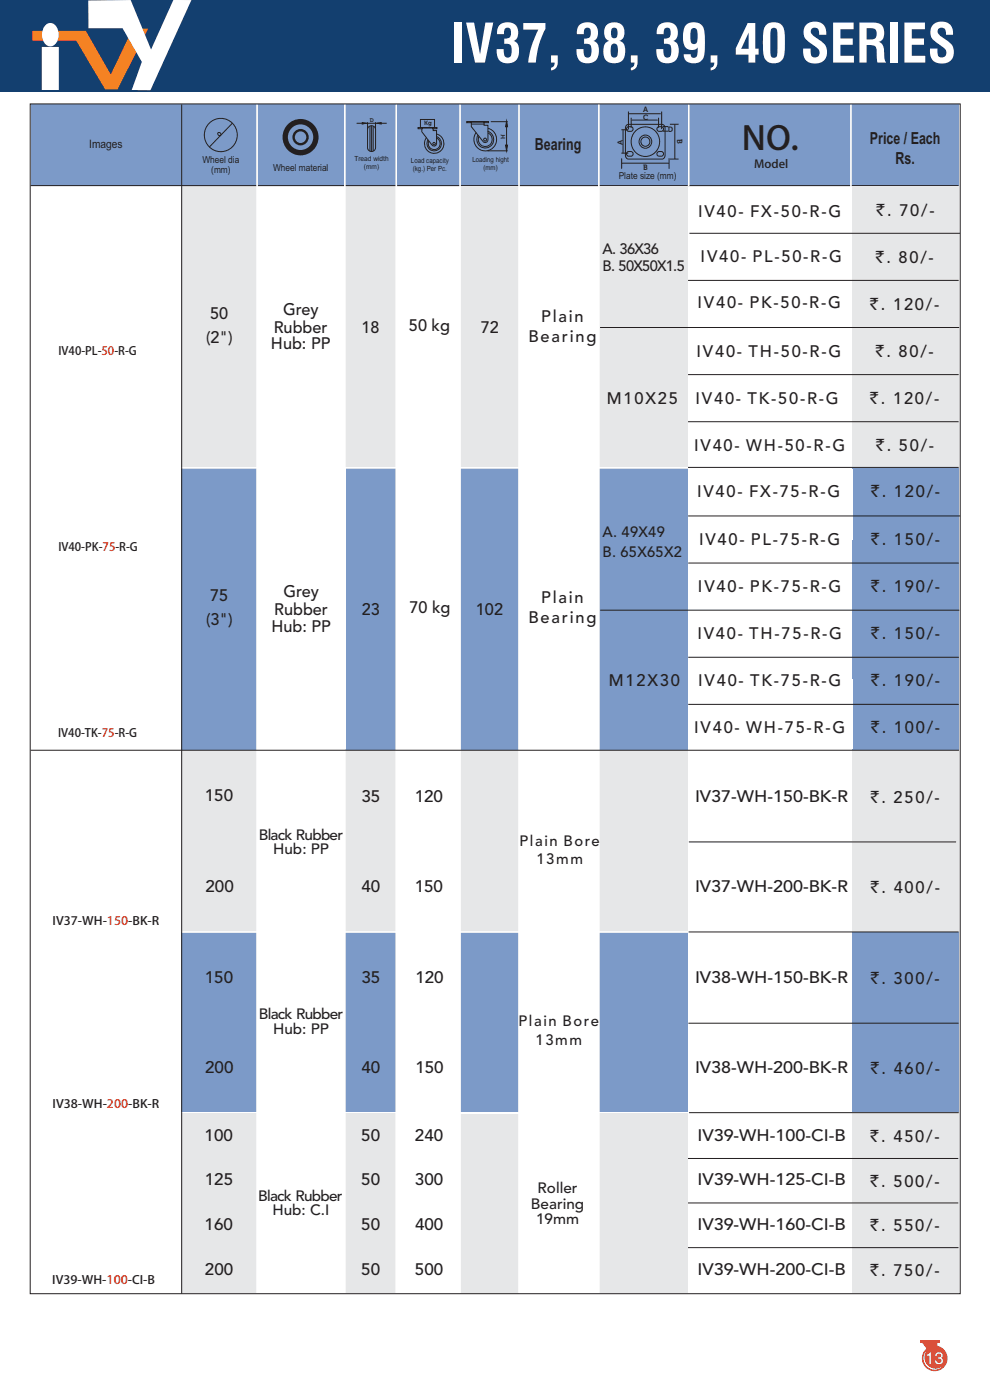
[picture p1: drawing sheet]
<svg xmlns="http://www.w3.org/2000/svg" width="210mm" height="297mm" viewBox="0 0 210 297" stroke-linecap="round" stroke-linejoin="round" font-family="sans-serif">
<defs><g id="words">
<text font-size="11.3" fill="#fff" x="95.7" y="13.3">IV37, 38, 39, 40 SERIES</text>
<text font-size="6.9" fill="#231f20" x="157.4" y="31.9">NO.</text>
<g font-size="3.5" fill="#231f20">
<text x="113.5" y="31.9">Bearing</text>
<text x="184.5" y="30.7">Price / Each</text>
<text x="190" y="34.7">Rs.</text>
<text x="148.1" y="46.1">IV40- FX-50-R-G</text>
<text x="185.9" y="45.7">`. 70/-</text>
<text x="148.6" y="55.7">IV40- PL-50-R-G</text>
<text x="185.8" y="55.7">`. 80/-</text>
<text x="148" y="65.4">IV40- PK-50-R-G</text>
<text x="184.6" y="65.7">`. 120/-</text>
<text x="44.6" y="67.8">50</text>
<text x="58.1" y="70.7">Rubber</text>
<text x="60.1" y="66.8">Grey</text>
<text x="76.7" y="70.6">18</text>
<text x="86.8" y="70.2">50 kg</text>
<text x="102" y="70.6">72</text>
<text x="114.8" y="68.3">Plain</text>
<text x="43.7" y="72.8">(2&quot;)</text>
<text x="57.5" y="74.1">Hub: PP</text>
<text x="112.1" y="72.5">Bearing</text>
<text x="147.8" y="75.7">IV40- TH-50-R-G</text>
<text x="185.8" y="75.8">`. 80/-</text>
<text x="128.7" y="85.7">M10X25</text>
<text x="147.5" y="85.7">IV40- T</text>
<text x="160.9" y="85.7">K-50-R-G</text>
<text x="184.6" y="85.7">`</text>
<text x="186.8" y="85.7">. 120/-</text>
<text x="147.3" y="95.7">IV40- WH-50-R-G</text>
<text x="185.8" y="95.7">`. 50/-</text>
<text x="147.9" y="105.5">IV40- FX-75-R-G</text>
<text x="184.8" y="105.5">`. 120/-</text>
<text x="148.3" y="115.6">IV40- PL-75-R-G</text>
<text x="184.8" y="115.6">`. 150/-</text>
<text x="148.1" y="125.6">IV40- PK-75-R-G</text>
<text x="184.8" y="125.6">`. 190/-</text>
<text x="44.6" y="127.5">75</text>
<text x="58.1" y="130.6">Rubber</text>
<text x="60.1" y="126.7">Grey</text>
<text x="76.7" y="130.4">23</text>
<text x="86.9" y="130">70 kg</text>
<text x="101" y="130.5">102</text>
<text x="114.8" y="128">Plain</text>
<text x="43.7" y="132.5">(3&quot;)</text>
<text x="57.6" y="134">Hub: PP</text>
<text x="112.1" y="132.2">Bearing</text>
<text x="147.9" y="135.6">IV40- TH-75-R-G</text>
<text x="184.8" y="135.6">`. 150/-</text>
<text x="129.1" y="145.5">M12X30</text>
<text x="148.1" y="145.5">IV40- TK-75-R-G</text>
<text x="184.8" y="145.5">`. 190/-</text>
<text x="147.3" y="155.6">IV40- WH-75-R-G</text>
<text x="184.8" y="155.5">`. 100/-</text>
<text x="43.5" y="170">150</text>
<text x="76.7" y="170.1">35</text>
<text x="88" y="170.1">120</text>
<text x="147.4" y="170.1">IV37-WH-150-BK-R</text>
<text x="184.7" y="170.3">`. 250/-</text>
<text x="43.6" y="189.1">200</text>
<text x="76.7" y="189.1">40</text>
<text x="88" y="189.1">150</text>
<text x="147.4" y="189.2">IV37-WH-200-BK-R</text>
<text x="184.7" y="189.4">`. 400/-</text>
<text x="43.5" y="208.5">150</text>
<text x="76.7" y="208.5">35</text>
<text x="88.1" y="208.5">120</text>
<text x="147.4" y="208.5">IV38-WH-150-BK-R</text>
<text x="184.7" y="208.7">`. 300/-</text>
<text x="43.5" y="227.5">200</text>
<text x="76.7" y="227.5">40</text>
<text x="88.1" y="227.5">150</text>
<text x="147.4" y="227.6">IV38-WH-200-BK-R</text>
<text x="184.7" y="227.8">`. 460/-</text>
<text x="43.4" y="242">100</text>
<text x="76.6" y="242">50</text>
<text x="88" y="242">240</text>
<text x="147.9" y="242">IV39-WH-100-CI-B</text>
<text x="184.7" y="242.3">`. 450/-</text>
<text x="43.5" y="251.5">125</text>
<text x="76.6" y="251.5">50</text>
<text x="88" y="251.5">300</text>
<text x="147.9" y="251.5">IV39-WH-125-CI-B</text>
<text x="184.7" y="251.7">`. 500/-</text>
<text x="43.4" y="260.9">160</text>
<text x="76.6" y="260.9">50</text>
<text x="88" y="260.9">400</text>
<text x="147.9" y="261">IV39-WH-160-CI-B</text>
<text x="184.7" y="261.2">`. 550/-</text>
<text x="43.5" y="270.4">200</text>
<text x="76.6" y="270.4">50</text>
<text x="88" y="270.4">500</text>
<text x="147.9" y="270.4">IV39-WH-200-CI-B</text>
<text x="184.7" y="270.7">`. 750/-</text>
</g>
<text font-size="3.5" fill="#fff" x="196.3" y="289.4">13</text>
<g font-size="3.2" fill="#231f20">
<text x="127.8" y="53.8">A. 36X36</text>
<text x="127.8" y="57.6">B. 50X50X1.5</text>
<text x="127.8" y="114">A. 49X49</text>
<text x="127.8" y="118.3">B. 65X65X2</text>
<text x="54.9" y="178.1">Black Rubber</text>
<text x="110.2" y="179.6">Plain Bore</text>
<text x="57.9" y="181.2">Hub: PP</text>
<text x="113.8" y="183.4">13mm</text>
<text x="54.9" y="216.2">Black Rubber</text>
<text x="57.9" y="219.4">Hub: PP</text>
<text x="110" y="217.8">Plain Bore</text>
<text x="113.6" y="221.6">13mm</text>
<text x="54.8" y="254.8">Black Rubber</text>
<text x="57.8" y="257.8">Hub: C.I</text>
<text x="112.6" y="256.4">Bearing</text>
<text x="114" y="253">Roller</text>
<text x="113.7" y="259.7">19mm</text>
</g>
<g font-size="2.5" fill="#231f20">
<text x="18.9" y="31.4">Images</text>
<text x="12.4" y="75.3">IV40-PL-50-R-G</text>
<text x="12.4" y="116.8">IV40-PK-75-R-G</text>
<text x="12.3" y="156.3">IV40-TK-75-R-G</text>
<text x="11.2" y="196.3">IV37-WH-150-BK-R</text>
<text x="11.2" y="235">IV38-WH-200-BK-R</text>
<text x="11.1" y="272.3">IV39-WH-100-CI-B</text>
</g>
<text font-size="2.4" fill="#231f20" x="160" y="35.7">Model</text>
<g font-size="2" fill="#231f20">
<text x="43" y="34.5">Wheel dia</text>
<text x="44.8" y="36.8">(mm)</text>
<text x="57.9" y="36.3">Wheel material</text>
<text x="131.3" y="38">Plate size (mm)</text>
</g>
<g font-size="1.6" fill="#231f20">
<text x="136.5" y="23.8">A</text>
<text x="136.5" y="25.4">C</text>
<text x="141.7" y="28">D</text>
<text x="143.6" y="29.6" transform="rotate(90 143.6 29.6)">B</text>
<text x="132.1" y="30.7" transform="rotate(-90 132.1 30.7)">A</text>
<text x="136.4" y="36.1">B</text>
</g>
<g font-size="1.5" fill="#231f20">
<text x="75.2" y="34.2">Tread width</text>
<text x="77.2" y="35.9">(mm)</text>
<text x="87.2" y="34.5">Load capacity</text>
<text x="100.2" y="34.5">Loading hight</text>
<text x="87.6" y="36.2">(kg.) Per Pc.</text>
<text x="102.6" y="36.1">(mm)</text>
</g>
<g font-size="1.3" fill="#231f20">
<text x="90" y="26.5">Kg</text>
<text x="107.1" y="29.4" transform="rotate(-90 107.1 29.4)">H</text>
</g>
<text font-size="1.1" fill="#231f20" x="78.4" y="25.9">D</text>
</g></defs>
<path d="M0 0h210v19.5h-210z" fill-rule="evenodd" fill="#133f6f"/>
<path d="M6.8 6.6h11.4l5.3 9.2 4.6-9.7h3.3l-6.5 12.9h-2.6l-6.1-10.4h-9.4z" fill-rule="evenodd" fill="#f5821f"/>
<g fill="#fff">
<path d="M18.7 .1l9-.1 4.3 10.5 4.8-10.5h3.8l-8.7 19.1h-4l2.2-6-4.1-7.1h-7.2z" fill-rule="evenodd"/>
<path d="M9.8 5.2a1.53 1.53 0 0 1 2.4 .9 2.59 2.59 0 0 1-1.5 3.7 2.59 2.59 0 0 1-1.6-3.7zM8.9 10h3.6v9.1h-3.6z" fill-rule="evenodd"/>
</g>
<path d="M180.7 99.2h22.6v59.9h-22.6z" fill-rule="evenodd" fill="#7c9ac8"/>
<g fill="#fff">
<path d="M146.3 255.2h34.3v9.5h-34.3z" fill-rule="evenodd"/>
<path d="M54.6 39.3h18.6v59.7h-18.6z" fill-rule="evenodd"/>
</g>
<path d="M73.3 99.2h10.7v60h-10.7z" fill-rule="evenodd" fill="#7c9ac8"/>
<path d="M73.3 39.5h10.7v59.7h-10.7z" fill-rule="evenodd" fill="#e6e7e8"/>
<path d="M6.5 22.2h196.8v17.2h-196.8z" fill-rule="evenodd" fill="#7c9ac8"/>
<path d="M38.5 39.5h16v59.6h-16z" fill-rule="evenodd" fill="#e6e7e8"/>
<g fill="#fff">
<path d="M160.3 84.3h26.2v14.7h-26.2z" fill-rule="evenodd"/>
<path d="M146.3 39.5h34.7v14.9h-34.7z" fill-rule="evenodd"/>
</g>
<g fill="none" stroke="#231f20" stroke-width=".21">
<path d="M49.3 26.1l-4.9 5.1M131.8 27.5h1.5M131.8 32.5h1.5M131.9 34.6h10M131.9 33.6v2.2M132.2 27.5v5M132.9 26.6l.4-.2h7.1a.74 .74 0 0 1 .7 .8v5.8a.73 .73 0 0 1-.7 .8h-7.1a.73 .73 0 0 1-.6-.8v-5.8zM133 27.1a.9 .9 0 0 1 1.2 0v.5a.9 .9 0 0 1-1.2 0zM133.1 32.2a.97 .97 0 0 1 1.1 .2v.5a.9 .9 0 0 1-1.2 0l-.1-.3zM133.3 23.7v3.7M133.4 24.1h6.8M133.9 25v2.1"/>
<path d="M134 25.5h5.5M135 27.6a3.1 3.1 0 0 1 4.1 .4 3.1 3.1 0 0 1 0 4.1 3.1 3.1 0 0 1-4.1 .4 3.2 3.2 0 0 1 0-4.9zM139.4 32.4a.9 .9 0 0 1 1.3 0v.5a.9 .9 0 0 1-1.3 0zM139.6 26.9a.97 .97 0 0 1 1.1 .2v.5a.9 .9 0 0 1-1.3 0v-.3zM139.7 25v2.1M140.3 23.7v3.7M140.6 26.8h1.1M140.6 27.8h1.1M141.9 33.6v2.2M142.1 26.4h1.8M142.1 33.7h1.8M143.1 26.4v7.3"/>
<circle cx="46.5" cy="28.5" r=".35"/>
<circle cx="46.8" cy="28.6" r="3.5"/>
<circle cx="136.9" cy="30" r="1.37"/>
<circle cx="136.9" cy="30" r=".97"/>
</g>
<g fill="#231f20">
<path d="M59.9 29.1a3.8 3.8 0 0 1 7.7 0 3.8 3.8 0 0 1-7.7 0zM61 29.1a2.75 2.75 0 0 1 5.5 0 2.75 2.75 0 0 1-5.5 0z" fill-rule="evenodd"/>
<path d="M62 29.1a1.75 1.75 0 0 1 3.5 0 1.75 1.75 0 0 1-3.5 0zM62.5 29.1a1.25 1.25 0 0 1 2.5 0 1.25 1.25 0 0 1-2.5 0z" fill-rule="evenodd"/>
</g>
<g fill="none" stroke="#231f20" stroke-width=".21">
<path d="M38.5 39.4h164.8M75.6 26.1h6.4M78 25.9v1.5M78.2 26.9l.6-.2a.83 .83 0 0 1 .9 .8v3.8a.85 .85 0 0 1-.9 .8 .85 .85 0 0 1-.8-.8v-3.8zM78.5 26.7v5.4M78.8 26.7v5.4M79.2 26.7v5.4M79.7 25.9v1.5M88.7 27.1h4v.2h-.9v-.2h-2.2v.2h-.9zM89.2 25.3h3v1.8h-3zM89.5 27.3v.6l2.2 2.9 .2 .2a.54 .54 0 0 0 .7-.6v-2.7h-.7v-.4M92.5 28.4a2.08 2.08 0 0 1 1.6 2.8 2.08 2.08 0 0 1-3 1.1 2.08 2.08 0 0 1-.6-3.1"/>
<path d="M92.6 29a1.55 1.55 0 0 1 .9 2 1.55 1.55 0 0 1-2.1 .8 1.55 1.55 0 0 1-.6-2.1M92.6 29.3a1.27 1.27 0 0 1 .7 1.7 1.27 1.27 0 0 1-1.8 .6 1.27 1.27 0 0 1-.5-1.7M99 25.8h4.6v.2h-.9v-.1h-2.7v.1h-1zM100 26.3h2.7M100 25.9h2.7v.7h.8v3a.59 .59 0 0 1-.4 .6 .59 .59 0 0 1-.7-.2l-2.4-3.1zM103.4 32h4.3M103.5 27.9a1.81 1.81 0 0 1 1.1 2.4 1.81 1.81 0 0 1-2.5 .9 1.81 1.81 0 0 1-.7-2.5M103.5 28.2a1.48 1.48 0 0 1 .8 2 1.48 1.48 0 0 1-2 .7 1.48 1.48 0 0 1-.7-2M103.5 27.2a2.43 2.43 0 0 1 1.7 3.2 2.43 2.43 0 0 1-3.4 1.3 2.43 2.43 0 0 1-.8-3.6M104.1 25.8h3.6M107.5 26.2v5.2"/>
<circle cx="92.1" cy="30.5" r=".26"/>
<circle cx="102.9" cy="29.6" r=".31"/>
</g>
<g fill="#231f20" stroke="#231f20" stroke-width=".21">
<path d="M76.8 26l.9 .2-.9 .1z" fill-rule="evenodd"/>
<path d="M80 26.2l.9-.2v.3z" fill-rule="evenodd"/>
<path d="M107.2 30.8h.5l-.2 1.2z" fill-rule="evenodd"/>
<path d="M107.5 25.7l.2 1.2h-.5z" fill-rule="evenodd"/>
</g>
<path d="M38.5 99.2h16v59.9h-16z" fill-rule="evenodd" fill="#7c9ac8"/>
<g fill="#fff">
<path d="M146.1 144.2h34.7v14.7h-34.7z" fill-rule="evenodd"/>
<path d="M146.1 99.5h34.7v14.9h-34.7z" fill-rule="evenodd"/>
<path d="M54.7 99.2h18.6v59.7h-18.6z" fill-rule="evenodd"/>
</g>
<path d="M127.2 99.2h18.8v59.9h-18.8z" fill-rule="evenodd" fill="#7c9ac8"/>
<path d="M127.2 39.5h18.8v59.7h-18.8z" fill-rule="evenodd" fill="#e6e7e8"/>
<path d="M97.7 99.2h12.4v60h-12.4z" fill-rule="evenodd" fill="#7c9ac8"/>
<path d="M97.7 39.5h12.4v59.7h-12.4z" fill-rule="evenodd" fill="#e6e7e8"/>
<path d="M54.6 159.6h18.6v38.1h-18.6z" fill-rule="evenodd" fill="#fff"/>
<path d="M73.3 197.8h10.7v38.1h-10.7z" fill-rule="evenodd" fill="#7c9ac8"/>
<g fill="#e6e7e8">
<path d="M73.3 159.2h10.7v38.5h-10.7z" fill-rule="evenodd"/>
<path d="M38.6 159.2h15.9v38.5h-15.9z" fill-rule="evenodd"/>
</g>
<g fill="#7c9ac8">
<path d="M38.6 197.7h15.9v38.2h-15.9z" fill-rule="evenodd"/>
<path d="M127.2 197.7h18.8v38.2h-18.8z" fill-rule="evenodd"/>
</g>
<path d="M127.2 159.2h18.8v38.5h-18.8z" fill-rule="evenodd" fill="#e6e7e8"/>
<path d="M97.7 197.8h12.4v38.1h-12.4z" fill-rule="evenodd" fill="#7c9ac8"/>
<path d="M97.7 159.2h12.4v38.5h-12.4z" fill-rule="evenodd" fill="#e6e7e8"/>
<g fill="#fff">
<path d="M146.3 159.6h34.7v19h-34.7z" fill-rule="evenodd"/>
<path d="M146.3 197.9h34.7v19.2h-34.7z" fill-rule="evenodd"/>
</g>
<g fill="#e6e7e8">
<path d="M73.3 236.2h10.6v38.2h-10.6z" fill-rule="evenodd"/>
<path d="M38.5 236.2h16v38.1h-16z" fill-rule="evenodd"/>
<path d="M127.2 236.2h18.7v38.2h-18.7z" fill-rule="evenodd"/>
<path d="M97.7 236.3h12.4v38.1h-12.4z" fill-rule="evenodd"/>
</g>
<path d="M146.3 245.8h34.5v9.4h-34.5z" fill-rule="evenodd" fill="#fff"/>
<path d="M38.4 99.2h125.9" fill="none" stroke="#fff" stroke-width=".35"/>
<g fill="#fff">
<path d="M54.6 197.7h18.6v38.2h-18.6z" fill-rule="evenodd"/>
<path d="M54.6 236.2h18.6v38.1h-18.6z" fill-rule="evenodd"/>
<path d="M146.3 236.2h34.5v9.6h-34.5z" fill-rule="evenodd"/>
</g>
<path d="M54.5 22.2v252.1M73.2 22.1v252.3M84.1 22.1v252.3M97.6 22.1v252.3M110.1 22.2v252.1M127 22v252.3M146.1 22.2v17.3M38.6 197.7h164.8" fill="none" stroke="#fff" stroke-width=".35"/>
<path d="M6.5 39.4h32M38.5 22.2v252.3" fill="none" stroke="#231f20" stroke-width=".21"/>
<path d="M180.7 39.5h22.6v59.6h-22.6z" fill-rule="evenodd" fill="#e6e7e8"/>
<path d="M180.7 197.7h22.7v38.1h-22.7z" fill-rule="evenodd" fill="#7c9ac8"/>
<g fill="#e6e7e8">
<path d="M180.7 159.2h22.7v38.5h-22.7z" fill-rule="evenodd"/>
<path d="M180.7 236.2h22.6v38.1h-22.6z" fill-rule="evenodd"/>
</g>
<path d="M180.5 22.2v252.1" fill="none" stroke="#fff" stroke-width=".35"/>
<g fill="none" stroke="#231f20" stroke-width=".21">
<path d="M145.9 59.5h57.5M146.2 49.5h57.4M127.3 69.5h76.2M145.9 79.5h57.5M145.9 89.5h57.5M145.9 99.2h57.5M146 109.5h57.7M146 119.4h57.4M127.3 129.4h76.2M146 139.4h57.4M6.5 159.2h196.9M146 149.4h57.4"/>
<path d="M146.1 178.6h56.7M146.1 197.7h57.2M146 217.1h57.3M146.2 236h57.2M145.9 255.2h57.4M145.9 245.8h57.4M145.9 264.7h57.4"/>
</g>
<g fill="#db4128">
<path d="M195.1 284.4h4.2v.5h-4.2z" fill-rule="evenodd"/>
<path d="M195.7 284.4h3.1v1.1a2.72 2.72 0 0 1 2 3.8 2.72 2.72 0 0 1-4.2 1 2.72 2.72 0 0 1-.1-4.2l-.8-1.1z" fill-rule="evenodd"/>
</g>
<path d="M196.7 286.4a2.39 2.39 0 0 0 .1 3.2 2.39 2.39 0 0 0 3.3 .1 2.39 2.39 0 0 1-3.5 .2 2.39 2.39 0 0 1 .1-3.5z" fill-rule="evenodd" fill="#fff"/>
<path d="M6.4 22h197.3v252.5h-197.3z" fill="none" stroke="#231f20" stroke-width=".21"/>
<use href="#words"/>
</svg>
